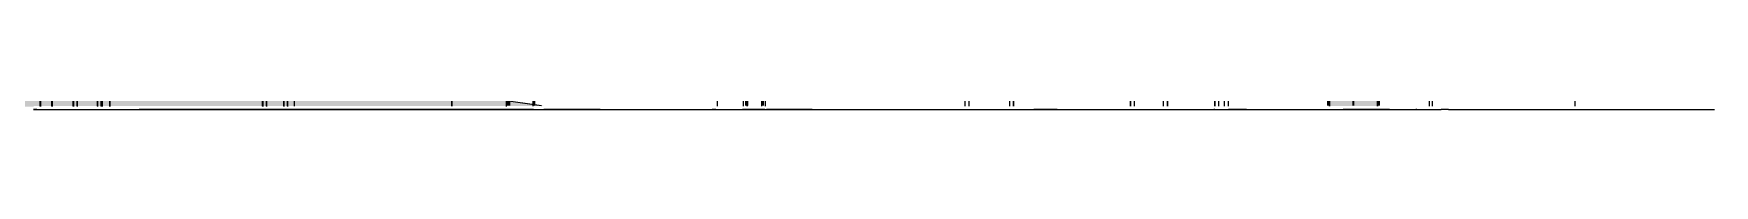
# Model space of a CAD drawing. Header units: millimetres. Extents: x -8253 to 34045, y -61360 to 6063.
# Drawn here: x 4100 to 33045, y -61360 to -61360 of the extents above; entities that cross this region are included whole.
import ezdxf

# ---------------------------------------------------------------- set-up
doc = ezdxf.new("R2010")
doc.units = ezdxf.units.MM
for name, color, linetype in [('S-QUOTE', 40, 'Continuous'), ('S-TAGLIO-PAV', 33, 'Continuous'), ('S-TAGLIO-PIL', 8, 'Continuous'), ('S-VISTA', 8, 'Continuous')]:
    doc.layers.add(name, color=color, linetype=linetype)

msp = doc.modelspace()

# ---------------------------------------------------------------- hatches: boundary and pattern name
at = {"layer": 'S-TAGLIO-PAV'}
msp.add_hatch(color=33, dxfattribs=at).paths.add_polyline_path([(5600, -61300), (4218, -61300), (4212, -61300), (4150, -61300), (4100, -61300), (4100, -61310), (4050, -61310), (4022, -61310), (3982, -61310), (3980, -61310), (3938, -61310), (3884, -61310), (3884, -60736), (3884, -60060), (3972, -60060), (3976, -60060), (4042, -60060), (4080, -60060), (4104, -60060), (4104, -60032), (4104, -60031), (4150, -60038), (4178, -60042), (4216, -60048), (5464, -60228), (5624, -60250), (5746, -60268), (5876, -60288), (6108, -60320), (6222, -60336), (6346, -60356), (6414, -60364), (6836, -60426), (6844, -60426), (6914, -60436), (7940, -60584), (7978, -60590), (8028, -60598), (8072, -60604), (8074, -60604), (8098, -60608), (8242, -60628), (8258, -60630), (8352, -60644), (8396, -60650), (8644, -60686), (8666, -60690), (8668, -60690), (9680, -60836), (9810, -60854), (10236, -60916), (11882, -61154), (11914, -61158), (11932, -61160), (12308, -61214), (12508, -61244), (12528, -61246), (12848, -61292), (12854, -61294), (12900, -61300), (12886, -61300), (12858, -61300), (12764, -61300), (12748, -61300), (11938, -61300), (11924, -61300), (11890, -61300), (9812, -61300), (9666, -61300), (8672, -61300), (8666, -61300), (8642, -61300), (8386, -61300), (8338, -61300), (8244, -61300), (8234, -61300), (8088, -61300), (8060, -61300), (8008, -61300), (7970, -61300), (7928, -61300), (6812, -61300), (6370, -61300), (6222, -61300), (6066, -61300), (5852, -61300), (5600, -61300)])
at = {"layer": 'S-TAGLIO-PIL'}
for points in [[(27128, -61300), (26416, -61300), (26416, -58766), (26416, -58350), (26532, -58350), (27244, -58350), (27244, -60884), (27244, -61300), (27128, -61300)], [(26392, -61290), (26388, -61290), (26388, -60020), (26388, -58904), (26390, -58904), (26392, -58904), (26400, -58904), (26408, -58904), (26408, -60172), (26408, -61290), (26400, -61290), (26392, -61290)], [(27260, -61290), (27252, -61290), (27252, -60022), (27252, -58904), (27260, -58904), (27268, -58904), (27272, -58904), (27272, -60172), (27272, -61290), (27270, -61290), (27268, -61290), (27260, -61290)]]:
    msp.add_hatch(color=8, dxfattribs=at).paths.add_polyline_path(points)

# ---------------------------------------------------------------- linework, layer by layer
at = {"layer": 'S-QUOTE'}
for p, q in [((15875, -61300), (15875, -58350)), ((30648, -61300), (30648, -58350))]:
    msp.add_line(p, q, dxfattribs=at)
at = {"layer": 'S-TAGLIO-PAV'}
for p, q in [((4154, -61360), (4100, -61360)), ((4154, -61360), (4212, -61360)), ((4212, -61360), (4217, -61360)), ((4217, -61360), (4218, -61360)), ((4218, -61360), (5601, -61360)), ((5601, -61360), (5853, -61360)), ((5853, -61360), (6067, -61360)), ((6067, -61360), (6223, -61360)), ((6223, -61360), (6813, -61360)), ((6813, -61360), (7928, -61360)), ((7928, -61360), (7969, -61360)), ((7969, -61360), (8007, -61360)), ((8007, -61360), (8059, -61360)), ((8059, -61360), (8087, -61360)), ((8087, -61360), (8234, -61360)), ((8234, -61360), (8244, -61360)), ((8338, -61360), (8244, -61360)), ((8338, -61360), (8386, -61360)), ((8386, -61360), (8643, -61360)), ((8643, -61360), (8666, -61360)), ((8666, -61360), (8672, -61360)), ((8672, -61360), (9667, -61360)), ((9667, -61360), (9811, -61360)), ((9811, -61360), (10263, -61360)), ((10263, -61360), (11891, -61360)), ((11891, -61360), (11924, -61360)), ((11924, -61360), (11938, -61360)), ((11938, -61360), (12748, -61360)), ((12527, -61246), (12848, -61293)), ((12748, -61360), (12765, -61360)), ((12765, -61360), (12858, -61360)), ((12858, -61360), (12886, -61360)), ((13855, -61360), (12886, -61360)), ((13855, -61360), (13967, -61360)), ((13967, -61360), (14229, -61360)), ((14229, -61360), (14330, -61360)), ((14330, -61360), (14497, -61360)), ((14497, -61360), (15748, -61360)), ((15748, -61360), (15784, -61360)), ((15847, -61360), (15784, -61360)), ((15847, -61360), (16532, -61360)), ((16532, -61360), (16555, -61360)), ((16555, -61360), (16656, -61360)), ((16656, -61360), (16671, -61360)), ((16671, -61360), (16720, -61360)), ((17507, -61360), (16720, -61360)), ((17507, -61360), (17556, -61360)), ((17556, -61360), (20516, -61360)), ((20516, -61360), (20532, -61360)), ((20532, -61360), (20704, -61360)), ((20704, -61360), (20708, -61360)), ((20708, -61360), (20759, -61360)), ((20759, -61360), (21308, -61360)), ((21308, -61360), (21326, -61360)), ((21728, -61360), (21326, -61360)), ((21728, -61360), (21806, -61360)), ((21806, -61360), (21853, -61360)), ((21853, -61360), (21870, -61360)), ((21870, -61360), (24069, -61360)), ((24069, -61360), (24080, -61360)), ((24080, -61360), (24206, -61360)), ((24206, -61360), (24229, -61360)), ((24229, -61360), (24425, -61360)), ((24443, -61360), (24425, -61360)), ((24443, -61360), (24520, -61360)), ((24520, -61360), (24533, -61360)), ((24533, -61360), (24600, -61360)), ((24600, -61360), (24612, -61360)), ((24612, -61360), (24675, -61360)), ((24990, -61360), (24675, -61360)), ((24990, -61360), (25136, -61360)), ((25136, -61360), (26457, -61360)), ((26457, -61360), (26459, -61360)), ((26459, -61360), (26512, -61360)), ((26512, -61360), (26514, -61360)), ((26514, -61360), (26649, -61360)), ((26649, -61360), (26650, -61360)), ((27449, -61360), (27250, -61360)), ((27449, -61360), (27583, -61360)), ((27583, -61360), (27775, -61360)), ((27775, -61360), (27893, -61360)), ((27893, -61360), (27901, -61360)), ((27923, -61360), (27901, -61360)), ((27923, -61360), (27977, -61360)), ((27977, -61360), (27987, -61360)), ((27987, -61360), (27987, -61360)), ((27987, -61360), (28058, -61360)), ((28058, -61360), (28068, -61360)), ((28068, -61360), (28142, -61360)), ((28142, -61360), (28200, -61360)), ((28200, -61360), (28217, -61360)), ((28217, -61360), (28275, -61360)), ((28275, -61360), (28339, -61360)), ((28339, -61360), (28342, -61360)), ((28468, -61360), (28342, -61360)), ((28468, -61360), (28503, -61360)), ((28503, -61360), (32846, -61360)), ((32846, -61360), (32848, -61360)), ((32848, -61360), (32866, -61360)), ((32866, -61360), (32872, -61360)), ((32872, -61360), (33045, -61360))]:
    msp.add_line(p, q, dxfattribs=at)
at = {"layer": 'S-TAGLIO-PIL'}
for p, q in [((26415, -58765), (26415, -61300)), ((26389, -60021), (26389, -61290)), ((26407, -60171), (26407, -61290)), ((27253, -60022), (27253, -61290)), ((27271, -60172), (27271, -61290)), ((27245, -60885), (27245, -61300))]:
    msp.add_line(p, q, dxfattribs=at)
at = {"layer": 'S-VISTA'}
for p, q in [((16393, -61300), (16393, -56950)), ((4215, -61300), (4215, -57960)), ((4220, -61300), (4220, -57960)), ((4415, -61300), (4415, -57960)), ((4420, -61300), (4420, -58350)), ((4780, -61300), (4780, -58350)), ((4785, -61300), (4785, -58350)), ((4850, -61300), (4850, -58350)), ((5200, -61300), (5200, -58350)), ((5265, -61300), (5265, -58350)), ((5265, -61300), (5265, -58350)), ((5280, -61300), (5280, -58350)), ((8040, -61300), (8040, -58350)), ((8045, -61300), (8045, -58350)), ((8110, -61300), (8110, -58350)), ((8410, -61300), (8410, -58350)), ((8475, -61300), (8475, -58350)), ((8475, -61300), (8475, -58350)), ((8590, -61300), (8590, -58350)), ((11300, -61300), (11300, -58350)), ((11310, -61300), (11310, -58350)), ((12705, -61300), (12705, -58350)), ((16325, -61300), (16325, -58350)), ((16325, -61300), (16325, -58350)), ((16390, -61300), (16390, -58350)), ((16393, -61300), (16393, -58350)), ((16640, -61300), (16640, -58350)), ((16705, -61300), (16705, -58350)), ((16705, -61300), (16705, -58350)), ((20140, -61300), (20140, -58350)), ((20145, -61300), (20145, -58350)), ((20210, -61300), (20210, -58350)), ((20910, -61300), (20910, -58350)), ((20975, -61300), (20975, -58350)), ((20980, -61300), (20980, -58350)), ((22990, -61300), (22990, -58350)), ((22995, -61300), (22995, -58350)), ((23060, -61300), (23060, -58350)), ((23560, -61300), (23560, -58350)), ((23625, -61300), (23625, -58350)), ((23630, -61300), (23630, -58350)), ((24440, -61300), (24440, -58350)), ((24445, -61300), (24445, -58350)), ((24510, -61300), (24510, -58350)), ((24610, -61300), (24610, -58350)), ((24675, -61300), (24675, -58350)), ((24680, -61300), (24680, -58350)), ((26415, -61300), (26415, -58350)), ((27245, -61300), (27245, -58350)), ((28139, -61300), (28139, -58350)), ((28139, -61300), (28139, -58350)), ((28189, -61300), (28189, -58350)), ((28189, -61300), (28189, -58350)), ((5407, -58500), (5407, -61300)), ((5410, -61300), (5410, -58500)), ((12269, -61290), (12269, -58903)), ((12273, -61290), (12273, -58903)), ((12287, -61290), (12287, -58903)), ((12299, -61290), (12299, -58903)), ((12701, -61290), (12701, -58903)), ((12705, -61290), (12705, -58903)), ((12705, -61290), (12705, -58903)), ((12713, -61290), (12713, -58903)), ((12727, -61290), (12727, -58903)), ((12727, -61290), (12727, -58903)), ((12727, -61290), (12727, -58903)), ((12727, -61290), (12727, -58903)), ((12731, -61290), (12731, -58903)), ((12731, -61290), (12731, -58903)), ((12731, -61290), (12731, -58903)), ((12731, -61290), (12731, -58903)), ((16367, -61290), (16367, -58903)), ((16371, -61290), (16371, -58903)), ((16385, -61290), (16385, -58903)), ((16393, -61290), (16393, -58903)), ((16393, -61290), (16393, -58903)), ((16397, -61290), (16397, -58903)), ((16639, -61290), (16639, -58903)), ((16643, -61290), (16643, -58903)), ((16651, -61290), (16651, -58903)), ((16665, -61290), (16665, -58903)), ((16669, -61290), (16669, -58903)), ((26389, -61290), (26389, -58903)), ((26393, -61290), (26393, -58903)), ((26407, -61290), (26407, -58903)), ((26415, -61290), (26415, -58903)), ((26415, -61290), (26415, -58903)), ((26419, -61290), (26419, -58903)), ((26823, -61290), (26823, -58903)), ((26827, -61290), (26827, -58903)), ((26827, -61290), (26827, -58903)), ((26833, -61290), (26833, -58903)), ((26833, -61290), (26833, -58903)), ((26837, -61290), (26837, -58903)), ((27241, -61290), (27241, -58903)), ((27245, -61290), (27245, -58903)), ((27245, -61290), (27245, -58903)), ((27253, -61290), (27253, -58903)), ((27267, -61290), (27267, -58903)), ((27271, -61290), (27271, -58903)), ((4215, -60048), (4215, -61310)), ((4220, -60048), (4220, -61310)), ((4415, -60076), (4415, -61310)), ((4420, -60077), (4420, -61310)), ((4780, -60129), (4780, -61310)), ((4785, -60130), (4785, -61310)), ((4850, -60139), (4850, -61310)), ((5200, -60190), (5200, -61310)), ((5265, -60199), (5265, -61310)), ((5265, -60199), (5265, -61310)), ((5280, -60201), (5280, -61310)), ((5407, -60219), (5407, -61310)), ((5410, -60220), (5410, -61310)), ((8040, -60599), (8040, -61310)), ((8045, -60600), (8045, -61310)), ((8110, -60609), (8110, -61310)), ((8410, -60653), (8410, -61310)), ((8475, -60662), (8475, -61310)), ((8475, -60662), (8475, -61310)), ((4100, -61360), (4210, -61360)), ((4220, -61360), (4760, -61360)), ((4760, -61360), (4860, -61360)), ((4860, -61360), (5180, -61360)), ((5180, -61360), (5270, -61360)), ((5270, -61360), (5400, -61360)), ((5400, -61360), (8020, -61360)), ((5915, -61360), (6740, -61360)), ((6740, -61360), (5915, -61360)), ((5915, -61360), (8300, -61360)), ((8300, -61360), (5915, -61360)), ((6740, -61360), (6820, -61360)), ((6820, -61360), (6740, -61360)), ((6820, -61360), (6780, -61360)), ((7460, -61360), (6820, -61360)), ((7460, -61360), (6820, -61360)), ((6820, -61360), (7460, -61360)), ((7500, -61360), (7460, -61360)), ((7540, -61360), (7460, -61360)), ((7460, -61360), (7540, -61360)), ((7630, -61360), (7540, -61360)), ((7540, -61360), (7630, -61360)), ((8020, -61360), (8100, -61360)), ((8100, -61360), (8400, -61360)), ((8300, -61360), (12505, -61360)), ((8400, -61360), (8300, -61360)), ((8400, -61360), (8470, -61360)), ((8475, -61360), (8400, -61360)), ((12305, -61360), (8475, -61360)), ((8480, -61360), (12300, -61360)), ((12240, -61205), (12760, -61280)), ((12240, -61205), (12240, -61310)), ((12240, -61205), (12240, -61310)), ((12380, -61360), (12305, -61360)), ((12310, -61360), (12380, -61360)), ((12380, -61360), (12640, -61360)), ((12505, -61360), (12380, -61360)), ((12515, -61360), (20125, -61360)), ((12640, -61360), (12515, -61360)), ((12710, -61360), (12640, -61360)), ((12640, -61360), (12710, -61360)), ((16310, -61360), (16380, -61360)), ((16380, -61360), (16310, -61360)), ((16380, -61360), (16650, -61360)), ((16640, -61360), (16380, -61360)), ((16450, -61360), (16620, -61360)), ((16620, -61360), (16450, -61360)), ((16620, -61360), (16690, -61360)), ((16690, -61360), (16620, -61360)), ((16690, -61360), (16640, -61360)), ((16650, -61360), (16690, -61360)), ((20125, -61360), (20200, -61360)), ((20200, -61360), (20900, -61360)), ((20900, -61360), (20975, -61360)), ((20975, -61360), (22980, -61360)), ((22990, -61360), (23060, -61360)), ((23060, -61360), (23560, -61360)), ((23560, -61360), (23635, -61360)), ((23635, -61360), (24425, -61360)), ((24425, -61360), (24520, -61360)), ((24520, -61360), (24600, -61360)), ((24600, -61360), (24675, -61360)), ((24675, -61360), (26645, -61360)), ((26645, -61360), (26720, -61360)), ((26740, -61360), (26650, -61360)), ((26720, -61360), (27180, -61360)), ((27160, -61360), (26740, -61360)), ((27250, -61360), (27160, -61360)), ((27180, -61360), (27250, -61360)), ((27190, -61360), (27500, -61360)), ((27250, -61360), (27190, -61360)), ((27500, -61360), (27740, -61360)), ((27740, -61360), (27890, -61360)), ((27890, -61360), (27970, -61360)), ((27970, -61360), (28005, -61360)), ((28005, -61360), (28039, -61360)), ((28039, -61360), (28289, -61360)), ((28139, -61300), (28139, -61260)), ((28189, -61300), (28189, -61260))]:
    msp.add_line(p, q, dxfattribs=at)

doc.saveas('drawing.dxf')
